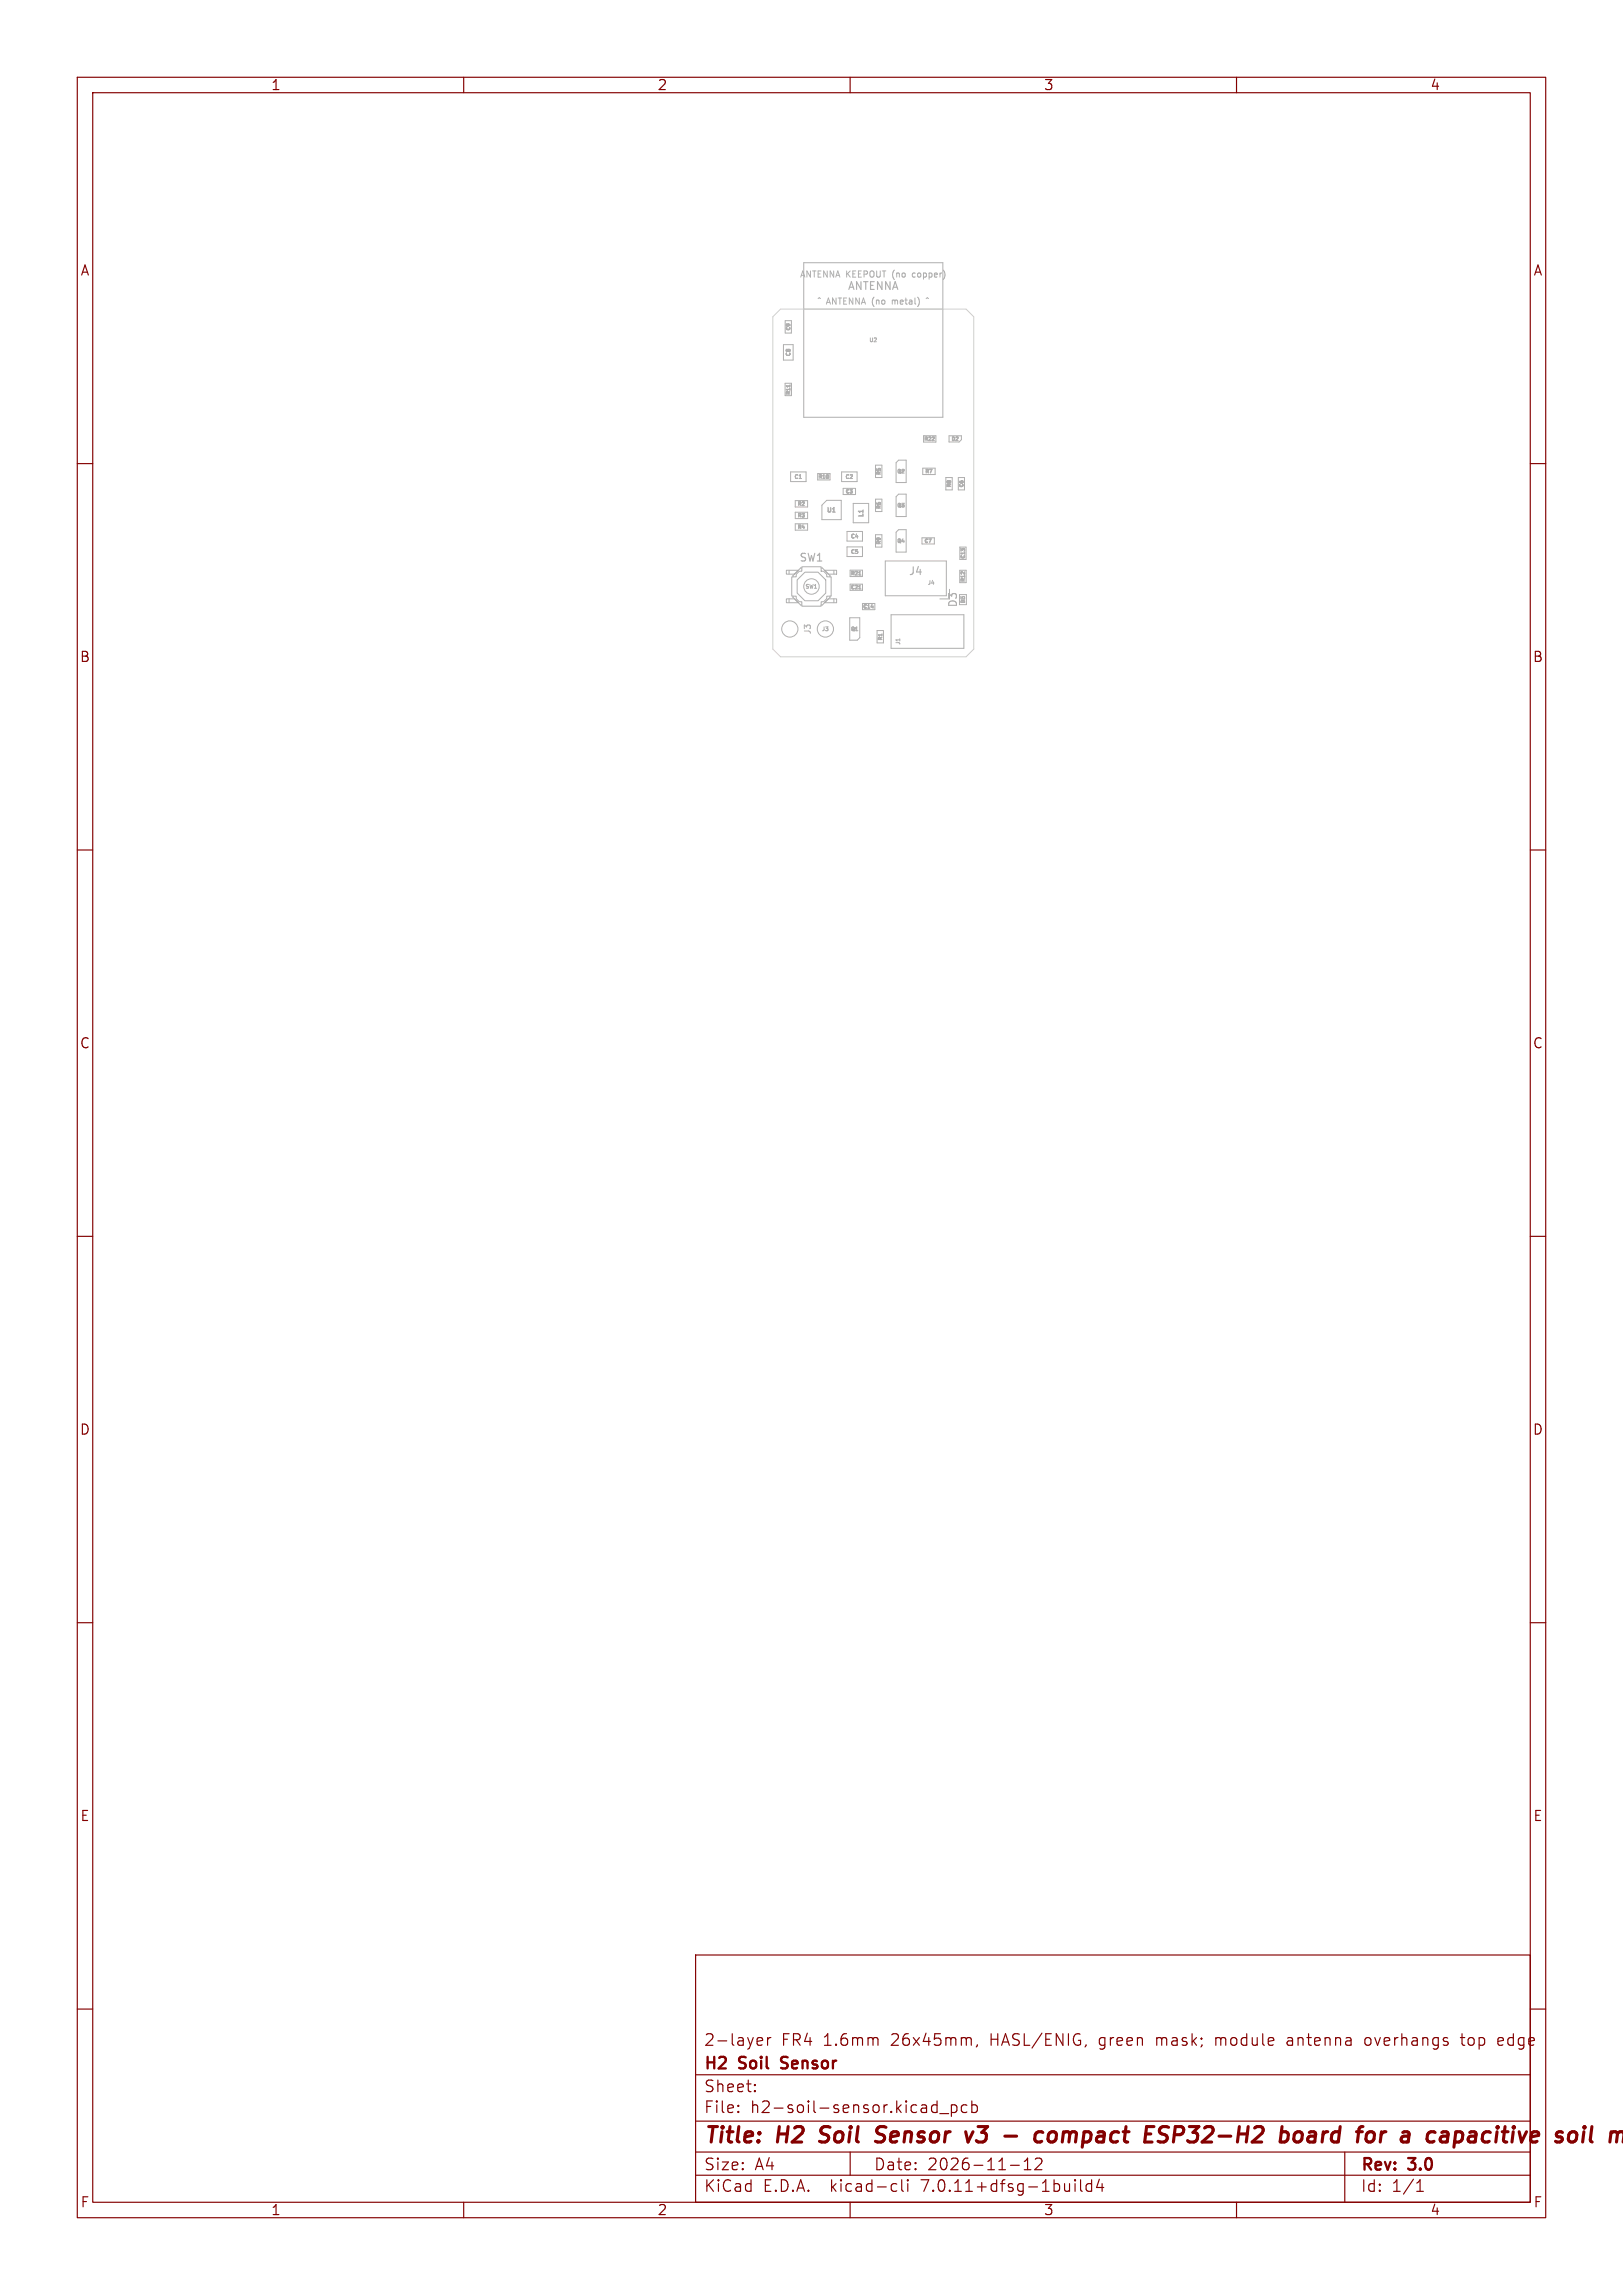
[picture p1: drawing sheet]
<svg xmlns="http://www.w3.org/2000/svg" width="210mm" height="297mm" viewBox="0 0 210 297" stroke-linecap="round" stroke-linejoin="round" font-family="sans-serif">
<defs><g id="words">
<g font-size="2.8" fill="#840000">
<text x="91" y="277.9">Title:</text>
<text x="100.7" y="277.9">H2</text>
<text x="107" y="277.9">Soil</text>
<text x="115" y="277.9">Sensor</text>
<text x="127.4" y="277.9">v3</text>
<text x="133.2" y="277.9">-</text>
<text x="138" y="277.9">compact</text>
<text x="153" y="277.9">ESP32-H2</text>
<text x="171.3" y="277.9">board</text>
<text x="182.1" y="277.9">for</text>
<text x="188.6" y="277.9">a</text>
<text x="192.8" y="277.9">capacitive</text>
</g>
<g font-size="2.1" fill="#840000">
<text x="91" y="268.2">H2</text>
<text x="91" y="265">2-layer</text>
<text x="95.8" y="268.2">Soil</text>
<text x="101.1" y="265">FR4</text>
<text x="101.8" y="268.2">Sensor</text>
<text x="106.6" y="265">1.6mm</text>
<text x="115.5" y="265">26x45mm,</text>
<text x="128.4" y="265">HASL/ENIG,</text>
<text x="142.6" y="265">green</text>
<text x="150.1" y="265">mask;</text>
<text x="157.9" y="265">module</text>
<text x="167.3" y="265">antenna</text>
<text x="177.6" y="265">overhangs</text>
<text x="190.2" y="265">top</text>
<text x="195.1" y="265">edge</text>
<text x="91" y="273.7">File:</text>
<text x="91" y="271">Sheet:</text>
<text x="97.1" y="273.7">h2-soil-sensor.kicad_pcb</text>
<text x="91" y="281.1">Size:</text>
<text x="97.7" y="281.1">A4</text>
<text x="113" y="281.1">Date:</text>
<text x="120" y="281.1">2026-11-12</text>
<text x="176" y="281.3">Rev:</text>
<text x="182.4" y="281.3">3.0</text>
<text x="91" y="283.9">KiCad</text>
<text x="98.7" y="283.9">E.D.A.</text>
<text x="107.6" y="283.9">kicad-cli</text>
<text x="119.5" y="283.9">7.0.11+dfsg-1build4</text>
<text x="176" y="283.9">Id:</text>
<text x="180.1" y="283.9">1/1</text>
</g>
<g font-size="1.8" fill="#840000">
<text x="35" y="11.9">1</text>
<text x="85" y="11.9">2</text>
<text x="135" y="11.9">3</text>
<text x="185" y="11.9">4</text>
<text x="10.3" y="35.9">A</text>
<text x="198.4" y="35.9">A</text>
<text x="10.3" y="85.9">B</text>
<text x="198.3" y="85.9">B</text>
<text x="10.3" y="135.9">C</text>
<text x="198.3" y="135.9">C</text>
<text x="10.3" y="185.9">D</text>
<text x="198.3" y="185.9">D</text>
<text x="10.3" y="235.9">E</text>
<text x="198.3" y="235.9">E</text>
<text x="10.3" y="285.9">F</text>
<text x="35" y="286.9">1</text>
<text x="85" y="286.9">2</text>
<text x="135" y="286.9">3</text>
<text x="185" y="286.9">4</text>
<text x="198.4" y="285.9">F</text>
</g>
<g font-size="1.4" fill="#afafaf">
<text x="109.6" y="37.7">ANTENNA</text>
<text x="103.4" y="72.9">SW1</text>
<text x="117.5" y="74.6">J4</text>
<text x="124" y="78.7" transform="rotate(-90 124 78.7)">D3</text>
</g>
<g font-size="1.1" fill="#afafaf">
<text x="103.4" y="36.1">ANTENNA KEEPOUT</text>
<text x="105.7" y="39.6">^ ANTENNA (no</text>
<text x="115.6" y="36.1">(no</text>
<text x="115.8" y="39.6">metal)</text>
<text x="118.4" y="36.1">copper)</text>
<text x="105.1" y="82.2" transform="rotate(-90 105.1 82.2)">J3</text>
</g>
<g font-size=".9" fill="#afafaf">
<text x="106.9" y="66.4">U1</text>
<text x="111.8" y="67" transform="rotate(-90 111.8 67)">L1</text>
</g>
<g font-size=".7" fill="#afafaf">
<text x="102.4" y="46.2" transform="rotate(-90 102.4 46.2)">C8</text>
<text x="102.4" y="42.9" transform="rotate(-90 102.4 42.9)">C9</text>
<text x="112.4" y="44.4">U2</text>
<text x="102.4" y="51.2" transform="rotate(-90 102.4 51.2)">R11</text>
<text x="119.5" y="57.2">R22</text>
<text x="123" y="57.2">D2</text>
<text x="102.7" y="62.1">C1</text>
<text x="103.1" y="65.6">R2</text>
<text x="105.8" y="62.1">R10</text>
<text x="109.3" y="64">C3</text>
<text x="109.3" y="62.1">C2</text>
<text x="114.1" y="66" transform="rotate(-90 114.1 66)">R6</text>
<text x="114.1" y="61.6" transform="rotate(-90 114.1 61.6)">R5</text>
<text x="116" y="65.8">Q3</text>
<text x="116" y="61.4">Q2</text>
<text x="119.6" y="61.4">R7</text>
<text x="123.2" y="63.2" transform="rotate(-90 123.2 63.2)">R8</text>
<text x="124.8" y="63.2" transform="rotate(-90 124.8 63.2)">C6</text>
<text x="103.1" y="68.6">R4</text>
<text x="103.1" y="67.1">R3</text>
<text x="110" y="69.8">C4</text>
<text x="110" y="71.8">C5</text>
<text x="114.1" y="70.6" transform="rotate(-90 114.1 70.6)">R9</text>
<text x="116" y="70.4">Q4</text>
<text x="119.5" y="70.4">C7</text>
<text x="104.2" y="76.3">SW1</text>
<text x="110" y="74.6">R21</text>
<text x="110" y="76.4">C21</text>
<text x="120" y="75.8">J4</text>
<text x="125" y="75.4" transform="rotate(-90 125 75.4)">R12</text>
<text x="125" y="72.4" transform="rotate(-90 125 72.4)">C13</text>
<text x="106.3" y="81.8">J3</text>
<text x="110" y="81.8">Q1</text>
<text x="111.6" y="78.9">C14</text>
<text x="114.3" y="83" transform="rotate(-90 114.3 83)">R1</text>
<text x="116.6" y="83.5" transform="rotate(-90 116.6 83.5)">J1</text>
<text x="125" y="78.2" transform="rotate(-90 125 78.2)">D3</text>
</g>
</g></defs>
<g fill="none" stroke="#840000" stroke-width=".15">
<path d="M10 10h190v277h-190zM12 12h186v273h-186zM60 10v2M110 10v2M160 10v2M10 60h2M198 60h2M10 110h2M198 110h2M10 160h2M198 160h2M10 210h2"/>
<path d="M198 210h2M10 260h2M90 253h108v32h-108zM198 260h2M90 278.5h108M90 274.5h108M90 268.5h108M95.5 273.2l.1 .1-.1 .1M95.5 273.2v.1v.1M95.5 272.5v.1M95.5 273.2v.2M95.5 272.5h.1l-.1 .1"/>
<path d="M97.7 270.5v.1v.1M97.7 270.5l-.1 .1 .1 .1M97.7 269.8v.1M97.7 270.5v.2M97.7 269.8h-.1l.1 .1M98 264.6l.2 .1 .4-.1M98 263.8l.5-.1 .1 .1 .1 .2-.7 .2M99.3 263.7v1M99.7 263.7a.38 .38 0 0 0-.4 .3M110 278.5v3M113.5 263.8l.1 .9M120.8 272.4l.4 .1"/>
<path d="M121.2 271.9v1.5M121.2 273.3l-.4 .1M121.6 273.5h1.1M123.1 272.5l.4-.1 .3 .3v.4l-.1 .2-.2 .1-.4-.1M123.1 272.4v1.5M125.1 272.5l-.4-.1-.3 .3v.4l.1 .2 .2 .1 .4-.1M125.7 272.5l.5-.1 .3 .3v.4l-.2 .2-.1 .1-.5-.1M125.7 271.9v1.5M126.5 264.6l-.2 .3M132.5 279.7l.5-.4v1.5M134 279.4l.2-.1h.3a.41 .41 0 0 1 .2 .6l-.8 .9h.9M166.7 263.7l-.1 .1"/>
<path d="M166.7 264.1a.29 .29 0 0 0-.2 .3 .29 .29 0 0 0 .2 .3M174 278.5v6.5M177.1 263.7a.41 .41 0 0 0-.5 .3v.4a.41 .41 0 0 0 .5 .3M189 263.7h.5M189.2 263.2v1.3v.1l.3 .1M194.5 263.8l-.5-.1-.2 .2 .1 .7 .1 .1 .5-.1M194.5 264l-.7 .2M60 285v2M90 281.5h108M110 285v2M115.6 282.6l.4 .1M116 283.5l-.4 .1"/>
<path d="M116.7 282.1v1.3l.2 .2M117.5 282.1v.1M117.5 282.6v1M117.5 282.1l-.1 .1h.1M130.7 280.2h1.2M132.5 280.8h.9M139.1 282.1v.1M139.1 282.6v1M139.1 282.1l-.1 .1h.1M139.1 282.1l.1 .1h-.1M139.8 282.1v1.3l.2 .2M141.2 282.7l-.4-.1-.3 .3v.4l.2 .2 .1 .1 .4-.1"/>
<path d="M141.2 282.1v1.5M142.2 282l-.3 1.1h.9M142.6 282.6v1M160 285v2M183.3 283.6h.9M183.3 282.5l.4-.4v1.5"/>
</g>
<g fill="none" stroke="#840000" stroke-width=".4">
<path d="M106 277.1l.3 .1M106.3 275.4l-.1 .4 .1 .2M114.3 277a.85 .85 0 0 1-1 .1M114.4 275.2h-.5a.49 .49 0 0 0-.4 .4 .49 .49 0 0 0 .3 .6l.5 .1M125.9 275.9l-.6 1.3M126.3 277l.3 .2h.6M126.6 275.2h1.2M134.2 276l.2-.1 .5 .1M135.8 276.1a.52 .52 0 0 1 .5-.2 .52 .52 0 0 1 .4 .4l-.1 .5a.55 .55 0 0 1-.5 .4 .55 .55 0 0 1-.5-.4l.1-.5zM150.3 276.2l.4 .1a.49 .49 0 0 1 .3 .5 .49 .49 0 0 1-.4 .4M150.5 275.2l.7 .1M151.9 276.3h.8"/>
<path d="M152.8 275.2h-.7l-.3 2M167.6 276.1a.52 .52 0 0 1 .5-.2 .52 .52 0 0 1 .4 .4l-.1 .5a.55 .55 0 0 1-.5 .4 .55 .55 0 0 1-.5-.4l.1-.5zM169.4 276l.2-.1 .6 .1v.2l-.1 1M170.2 276.3l-.2 .1h-.5a.4 .4 0 0 0-.3 .4 .4 .4 0 0 0 .2 .4h.5l.2-.1M181.4 276.5l-.1 .4 .1 .2 .1 .1M186.8 275.9h.3l.2 .1 .1 .2-.1 1M187.3 277.1l-.2 .1M187.4 276.3l-.2 .1h-.5M192.1 276l-.2 .3-.1 .5 .1 .3 .2 .1M208.4 276.1a.49 .49 0 0 1 .9 .1M208.5 275.9l-.2 1.3M209.3 276.2l-.1 1"/>
<path d="M210.1 276a.5 .5 0 0 0-.8 .2M210.1 276.9l-.1 .3"/>
</g>
<path d="M101.1 267.6l.2 .1M101.1 266.3v.2v.3" fill="none" stroke="#840000" stroke-width=".3"/>
<g fill="none" stroke="#afafaf" stroke-width=".13">
<path d="M104 40h18M104 34h18v20h-18zM118.1 35.4v.4M119.8 38.6l.2-.1 .1 .1M101.4 44.6h1.2v2h-1.2zM101.6 49.6h.8v1.6h-.8zM101.6 41.5h.8v1.6h-.8zM102.2 49.8v.3M115.9 59.9l.4-.3h.9v2.8h-1.3zM119.5 56.4h1.6v.8h-1.6zM122.8 56.4h1.6v.5l-.3 .3h-1.3zM101.8 73.8h1.5l-.5 .5h-1z"/>
<path d="M101.8 77.5h1l.5 .5h-1.5zM102.1 73.8v.5M102.1 77.5v.5M102.3 61.1h2v1.2h-2zM102.4 74.7h.6v-.4l.4-.4h.4v-.5h2.4v.5h.4l.4 .4v.4h.5v2.4h-.5v.4l-.4 .4h-.4v.5h-2.4v-.5h-.4l-.4-.4v-.4h-.6zM102.6 77.1v.2l1 1h.2M102.9 67.8h1.6v.8h-1.6zM102.9 64.8h1.6v.8h-1.6zM102.9 66.3h1.6v.8h-1.6zM103.8 73.5h-.2l-1 1v.2M104.1 74h1.7l1 1v1.7l-1 1h-1.7l-1-1v-1.7zM105.8 61.3h1.6v.8h-1.6z"/>
<path d="M106.2 73.5h.2l1 1v.2M106.7 73.8h1.5v.5h-1zM107 64.7h1.8v2.6h-2.4v-1.9zM107.2 77.5h1v.5h-1.5zM107.4 77.1v.2l-1 1h-.2M107.9 73.8v.5M107.9 77.5v.5M108.9 61.1h2v1.2h-2zM109.1 63.2h1.6v.8h-1.6zM109.6 68.8h2v1.2h-2zM109.6 70.8h2v1.2h-2zM109.9 80h1.3v2.5l-.3 .3h-1z"/>
<path d="M110 73.8h1.6v.8h-1.6zM110 75.6h1.6v.8h-1.6zM110.4 65.1h2v2.6h-2zM111.1 74.4h.3M111.1 76.2h.3M111.6 78.1h1.6v.8h-1.6zM113.3 60.2h.8v1.6h-.8zM113.3 64.6h.8v1.6h-.8zM113.3 69.2h.8v1.6h-.8zM114.5 72.6h8v4.5h-8zM115.3 79.6h9.4v4.3h-9.4zM115.9 68.9l.4-.3h.9v2.8h-1.3z"/>
<path d="M115.9 64.3l.4-.3h.9v2.9h-1.3zM119.3 69.6h1.6v.8h-1.6zM119.4 60.6h1.6v.8h-1.6zM122.4 61.8h.8v1.6h-.8zM122.9 76.3v1.2h-1.3M124 61.8h.8v1.6h-.8zM124.2 77h.9v1.3h-.9M124.2 73.8h.8v1.6h-.8zM124.2 70.8h.8v1.6h-.8zM113.5 81.6h.8v1.6h-.8z"/>
<circle cx="105" cy="75.9" r="1"/>
<circle cx="102.2" cy="81.4" r="1.05"/>
<circle cx="106.8" cy="81.4" r="1.05"/>
</g>
<path d="M101 40h24l1 1v43l-1 1h-24l-1-1v-43z" fill="none" stroke="#d0d2cd" stroke-width=".13"/>
<use href="#words"/>
</svg>
